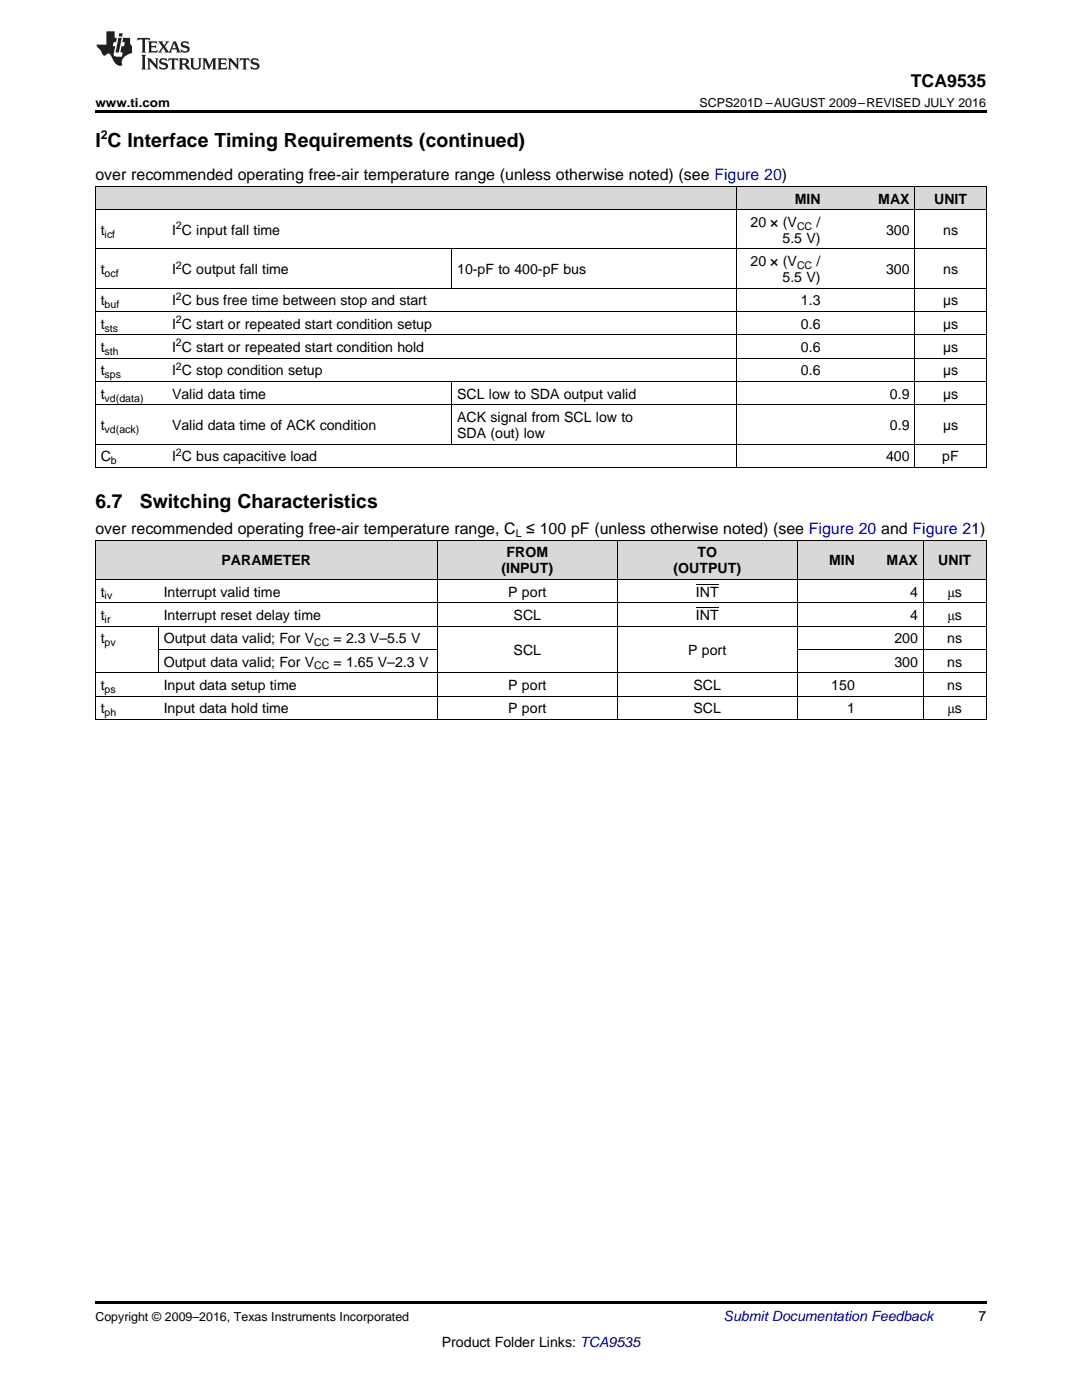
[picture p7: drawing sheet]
<svg xmlns="http://www.w3.org/2000/svg" width="216mm" height="279mm" viewBox="0 0 216 279" stroke-linecap="round" stroke-linejoin="round" font-family="sans-serif">
<defs><g id="words">
<g font-size="3.9">
<text x="19" y="29.3">I C Interface Timing Requirements (continued)</text>
<text x="19" y="101.4">6.7</text>
<text x="27.9" y="101.4">Switching Characteristics</text>
</g>
<text font-size="3.5" x="181.8" y="17.3">TCA9535</text>
<g font-size="3.2">
<text x="19" y="36">over recommended operating free-air temperature range (unless otherwise noted) (see Figure 20)</text>
<text x="19" y="106.6">over recommended operating free-air temperature range, C ≤ 100 pF (unless otherwise noted) (see Figure 20 and Figure 21)</text>
</g>
<g font-size="2.8">
<text x="158.6" y="40.6">MIN</text>
<text x="175.3" y="40.6">MAX</text>
<text x="186.4" y="40.6">UNIT</text>
<text x="20.1" y="46.9">t</text>
<text x="34.3" y="46.9">I C input fall time</text>
<text x="149.8" y="45.3">20 × (V</text>
<text x="162.9" y="45.3">/</text>
<text x="176.8" y="46.9">300</text>
<text x="188.2" y="46.9">ns</text>
<text x="149.8" y="53.1">20 × (V</text>
<text x="156.1" y="48.5">5.5 V)</text>
<text x="162.9" y="53.1">/</text>
<text x="20.1" y="54.7">t</text>
<text x="34.3" y="54.7">I C output fall time</text>
<text x="91.2" y="54.7">10-pF to 400-pF bus</text>
<text x="156.1" y="56.3">5.5 V)</text>
<text x="176.8" y="54.7">300</text>
<text x="188.2" y="54.7">ns</text>
<text x="20.1" y="61">t</text>
<text x="20.1" y="65.6">t</text>
<text x="34.3" y="61">I C bus free time between stop and start</text>
<text x="34.3" y="65.6">I C start or repeated start condition setup</text>
<text x="159.8" y="61">1.3</text>
<text x="159.8" y="65.6">0.6</text>
<text x="188.2" y="61">µs</text>
<text x="188.2" y="65.6">µs</text>
<text x="20.1" y="70.3">t</text>
<text x="34.3" y="70.3">I C start or repeated start condition hold</text>
<text x="159.8" y="70.3">0.6</text>
<text x="188.2" y="70.3">µs</text>
<text x="20.1" y="74.9">t</text>
<text x="34.3" y="74.9">I C stop condition setup</text>
<text x="159.8" y="74.9">0.6</text>
<text x="188.2" y="74.9">µs</text>
<text x="20.1" y="79.6">t</text>
<text x="34.3" y="79.6">Valid data time</text>
<text x="91.2" y="79.6">SCL low to SDA output valid</text>
<text x="177.6" y="79.6">0.9</text>
<text x="188.2" y="79.6">µs</text>
<text x="20.1" y="85.8">t</text>
<text x="34.3" y="85.8">Valid data time of ACK condition</text>
<text x="91.2" y="84.2">ACK signal from SCL low to</text>
<text x="91.2" y="87.4">SDA (out) low</text>
<text x="177.6" y="85.8">0.9</text>
<text x="188.2" y="85.8">µs</text>
<text x="20.1" y="92.1">C</text>
<text x="34.3" y="92.1">I C bus capacitive load</text>
<text x="176.8" y="92.1">400</text>
<text x="188" y="92.1">pF</text>
<text x="44.2" y="112.8">PARAMETER</text>
<text x="101.1" y="111.2">FROM</text>
<text x="139.2" y="111.2">TO</text>
<text x="165.4" y="112.8">MIN</text>
<text x="176.9" y="112.8">MAX</text>
<text x="187.2" y="112.8">UNIT</text>
<text x="20.1" y="119.1">t</text>
<text x="32.7" y="119.1">Interrupt valid time</text>
<text x="100" y="114.4">(INPUT)</text>
<text x="101.4" y="119.1">P port</text>
<text x="134.4" y="114.4">(OUTPUT)</text>
<text x="138.9" y="119.1">INT</text>
<text x="181.6" y="119.1">4</text>
<text x="189.1" y="119.1">μs</text>
<text x="20.1" y="123.7">t</text>
<text x="32.7" y="123.7">Interrupt reset delay time</text>
<text x="102.5" y="123.7">SCL</text>
<text x="138.9" y="123.7">INT</text>
<text x="181.6" y="123.7">4</text>
<text x="189.1" y="123.7">μs</text>
<text x="20.1" y="128.4">t</text>
<text x="32.7" y="128.4">Output data valid; For V</text>
<text x="66.6" y="128.4">= 2.3 V–5.5 V</text>
<text x="102.5" y="130.7">SCL</text>
<text x="137.3" y="130.7">P port</text>
<text x="178.5" y="128.4">200</text>
<text x="189" y="128.4">ns</text>
<text x="20.1" y="137.7">t</text>
<text x="32.7" y="133">Output data valid; For V</text>
<text x="32.7" y="137.7">Input data setup time</text>
<text x="66.6" y="133">= 1.65 V–2.3 V</text>
<text x="101.4" y="137.7">P port</text>
<text x="138.4" y="137.7">SCL</text>
<text x="165.9" y="137.7">150</text>
<text x="178.5" y="133">300</text>
<text x="189" y="133">ns</text>
<text x="189" y="137.7">ns</text>
<text x="20.1" y="142.3">t</text>
<text x="32.7" y="142.3">Input data hold time</text>
<text x="101.4" y="142.3">P port</text>
<text x="138.4" y="142.3">SCL</text>
<text x="169" y="142.3">1</text>
<text x="189.1" y="142.3">μs</text>
<text x="195.3" y="263.6">7</text>
<text x="88.2" y="268.9">Product Folder Links: TCA9535</text>
</g>
<text font-size="2.8" fill="#0000c8" x="144.4" y="263.6">Submit Documentation Feedback</text>
<g font-size="2.5">
<text x="19" y="21.4">www.ti.com</text>
<text x="139.6" y="21.4">SCPS201D –AUGUST 2009–REVISED JULY 2016</text>
<text x="20.1" y="27.7">2</text>
<text x="19" y="263.6">Copyright © 2009–2016, Texas Instruments Incorporated</text>
</g>
<g font-size="2.1">
<text x="20.9" y="47.4">icf</text>
<text x="35.1" y="45.8">2</text>
<text x="159" y="45.9">CC</text>
<text x="35.1" y="53.6">2</text>
<text x="159" y="53.7">CC</text>
<text x="20.9" y="55.3">ocf</text>
<text x="35.1" y="59.8">2</text>
<text x="20.9" y="61.5">buf</text>
<text x="35.1" y="64.5">2</text>
<text x="20.9" y="66.2">sts</text>
<text x="20.9" y="70.8">sth</text>
<text x="35.1" y="69.1">2</text>
<text x="20.9" y="75.5">sps</text>
<text x="35.1" y="73.8">2</text>
<text x="20.9" y="80.2">vd(data)</text>
<text x="20.9" y="86.4">vd(ack)</text>
<text x="22.1" y="92.6">b</text>
<text x="35.1" y="90.9">2</text>
<text x="102.9" y="107.2">L</text>
<text x="20.9" y="119.6">iv</text>
<text x="20.9" y="124.3">ir</text>
<text x="20.9" y="128.9">pv</text>
<text x="62.7" y="128.9">CC</text>
<text x="62.7" y="133.6">CC</text>
<text x="20.9" y="138.3">ps</text>
<text x="20.9" y="142.9">ph</text>
</g>
</g></defs>
<g fill="#d8d8d8">
<path d="M19 107.8h12.6v7.9h-12.6z"/>
<path d="M31.6 107.8h55.7v7.9h-55.7z"/>
<path d="M87.3 107.8h35.9v7.9h-35.9z"/>
<path d="M123.2 107.8h35.9v7.9h-35.9z"/>
<path d="M159.1 107.8h12.6v7.9h-12.6z"/>
<path d="M171.7 107.8h12.6v7.9h-12.6z"/>
<path d="M184.3 107.8h12.5v7.9h-12.5z"/>
<path d="M19 37.3h14.3v4.6h-14.3z"/>
<path d="M33.3 37.3h56.9v4.6h-56.9z"/>
<path d="M90.2 37.3h56.8v4.6h-56.8z"/>
<path d="M147 37.3h17.8v4.6h-17.8z"/>
<path d="M164.8 37.3h17.8v4.6h-17.8z"/>
<path d="M182.6 37.3h14.2v4.6h-14.2z"/>
</g>
<g fill="#000">
<path d="M19 22h177.8v.5h-177.8zM19 93.3h.2zM90.1 93.3h.1zM146.9 93.3h.1zM164.7 93.3h.1zM182.5 93.3h.1zM196.7 93.3h.1zM19 143.6h.2zM87.2 143.6h.1zM123.1 143.6h.1zM159 143.6h.1zM171.6 143.6h.1z"/>
<path d="M184.1 143.6h.2zM196.7 143.6h.1zM19 259.7h177.8v.5h-177.8z"/>
</g>
<g fill="none" stroke="#000" stroke-width=".2">
<path d="M19 37.2h177.8v56.1M19.1 37.2v56.1M147 37.2v56.1M182.5 37.2v56.1M19 57.5h177.8M19 49.7h177.8M19 41.9h177.8M90.1 49.7v7.9M19 76.1h177.8M19 71.5h177.8M19 66.8h177.8M19 62.2h177.8"/>
<path d="M90.1 76.2v12.5M19 93.3h177.8M19 88.6h177.8M19 80.8h177.8M19 115.6h177.8M19 107.8h177.8M19.1 107.8v35.8M87.2 107.8v35.8M123.1 107.8v35.8M159 107.8v35.8M184.2 107.8v35.8M196.8 107.8v35.8"/>
<path d="M19 138.9h177.8M19 134.2h177.8M19 124.9h177.8M19 120.3h177.8M31.6 125v9.3M31.6 129.6h55.7M159.1 129.6h37.7M19 143.6h177.8"/>
</g>
<g fill="#231f20">
<path d="M27.5 7.6l-.1 .5 .4-.2h.6v.1v2.1l-.2 .4h1l-.3-.4v-2.1l.1-.1h.5l.5 .2-.2-.5zM29.5 8.3l.2 .3v1.5l-.2 .4h1.8l.2-.6a1.04 1.04 0 0 1-1.3 .2v-.7h.6l.3 .2v-.6l-.3 .2h-.6v-.6l.8-.1 .4 .3-.2-.5zM31.5 8.3l.9 1.1-.9 1.1h.8l-.2-.2 .5-.7 .4 .7-.2 .2h1.5l-.1-.2 .1-.4h.9l.1 .4-.2 .2h1l-.3-.3-.7-1.9h-.5l-.9 2-.8-1 .9-1h-.8l.1 .3-.3 .5-.4-.6 .2-.2zM34.7 8.6l.4 1h-.7zM36.3 8.4a.63 .63 0 0 0-.2 .7 .63 .63 0 0 0 .6 .4l.6 .2 .1 .2a.75 .75 0 0 1-.7 .4 .75 .75 0 0 1-.6-.5l.1 .7 .1-.1a1.11 1.11 0 0 0 1.5-.6 1.13 1.13 0 0 0-1.2-.8l-.1-.4a1.04 1.04 0 0 1 1.2 .2l-.2-.5-.1 .1-.5-.2zM28.2 10.9l.2 .4v2.2l-.2 .4h1l-.3-.4v-2.2l.3-.4zM29.3 11.6l.3 .4v1.5l-.3 .4h.8l-.2-.4v-1.3l1.5 1.7v-1.9l.2-.4h-.7l.2 .4v.9l-1.1-1.3zM32 11.8a.62 .62 0 0 0-.2 .7 .62 .62 0 0 0 .6 .4l.6 .1 .1 .3a.76 .76 0 0 1-.7 .3 .76 .76 0 0 1-.6-.4l.1 .7 .1-.1a1.11 1.11 0 0 0 1.5-.6 1.13 1.13 0 0 0-1.2-.8l-.1-.4a1.04 1.04 0 0 1 1.2 .2l-.2-.6-.1 .1-.5-.1zM33.7 11.6l-.2 .6a.61 .61 0 0 1 .8-.3v1.6l-.2 .4h.9l-.2-.4v-1.6a.63 .63 0 0 1 .8 .3l-.2-.6zM35.6 11.6l.3 .4v1.5l-.3 .4h1l-.2-.2v-.8l.5 .2a.76 .76 0 0 0 1.2 .7l-1-1a.58 .58 0 0 0 .6-.5 .58 .58 0 0 0-.5-.6zM36.4 11.9h.1a.45 .45 0 0 1 .5 .1 .45 .45 0 0 1 .1 .5l-.7 .2zM37.9 11.6l.2 .2a2.17 2.17 0 0 0 .3 1.9 .99 .99 0 0 0 1.6-.6v-1.1l.2-.4h-.7l.2 .2a1.92 1.92 0 0 1-.2 1.8 .6 .6 0 0 1-.9-.5v-1.1l.2-.4zM40.4 11.6l.2 .4v1.5l-.2 .4h.7l-.2-.4v-1.4l.8 1.8 .8-1.8v1.4l-.2 .4h.9l-.2-.4v-1.5l.2-.4h-.8l-.6 1.5-.6-1.5zM43.4 11.6l.2 .4v1.5l-.2 .4h1.8l.2-.6a1.04 1.04 0 0 1-1.3 .1v-.6h.5l.4 .2v-.6l-.4 .2h-.5v-.7h.8l.3 .3-.1-.6zM45.5 11.6l.2 .4v1.5l-.2 .4h.7l-.2-.4v-1.3l1.5 1.7v-1.9l.2-.4h-.7l.2 .4v.9l-1.1-1.3zM47.9 11.6l-.1 .6a.61 .61 0 0 1 .8-.3v1.6l-.3 .4h1l-.3-.4 .1-1.6a.63 .63 0 0 1 .7 .3l-.1-.6zM50.2 11.8a.62 .62 0 0 0-.2 .7 .62 .62 0 0 0 .6 .4l.6 .1 .2 .3a.76 .76 0 0 1-.8 .3 .76 .76 0 0 1-.6-.4l.1 .7 .2-.1a1.11 1.11 0 0 0 1.5-.6 1.13 1.13 0 0 0-1.3-.8l-.1-.4a1.04 1.04 0 0 1 1.2 .2l-.1-.6-.2 .1-.5-.1z"/>
<path d="M21.2 6.3v2.6h-1.9l.1 .4 .7 .9a.91 .91 0 0 0 1 .8 .56 .56 0 0 1 .5-.3 .56 .56 0 0 1 .5 .3l.4 .8a1.53 1.53 0 0 0 1.9 1.2 1.54 1.54 0 0 1 1-2.1l.9-.3v-1.4a1.52 1.52 0 0 1-.3-1.6h-1.4l-.2 .8h.5l-.2 .8h-.4l-.2 1v.2l.4 .1-.2 .8a1.93 1.93 0 0 1-1.6-.3l.3-1.8h-.5l.2-.8h.4l.2-.8h-.4v-1.3zM23.6 7.6l-.6 2.9h.7l.6-2.9zM23.8 6.6l-.1 .7h.6l.2-.7z"/>
</g>
<path d="M138.9 116.6h4.5M138.9 121.2h4.5" fill="none" stroke="#000" stroke-width=".2"/>
<use href="#words"/>
</svg>
